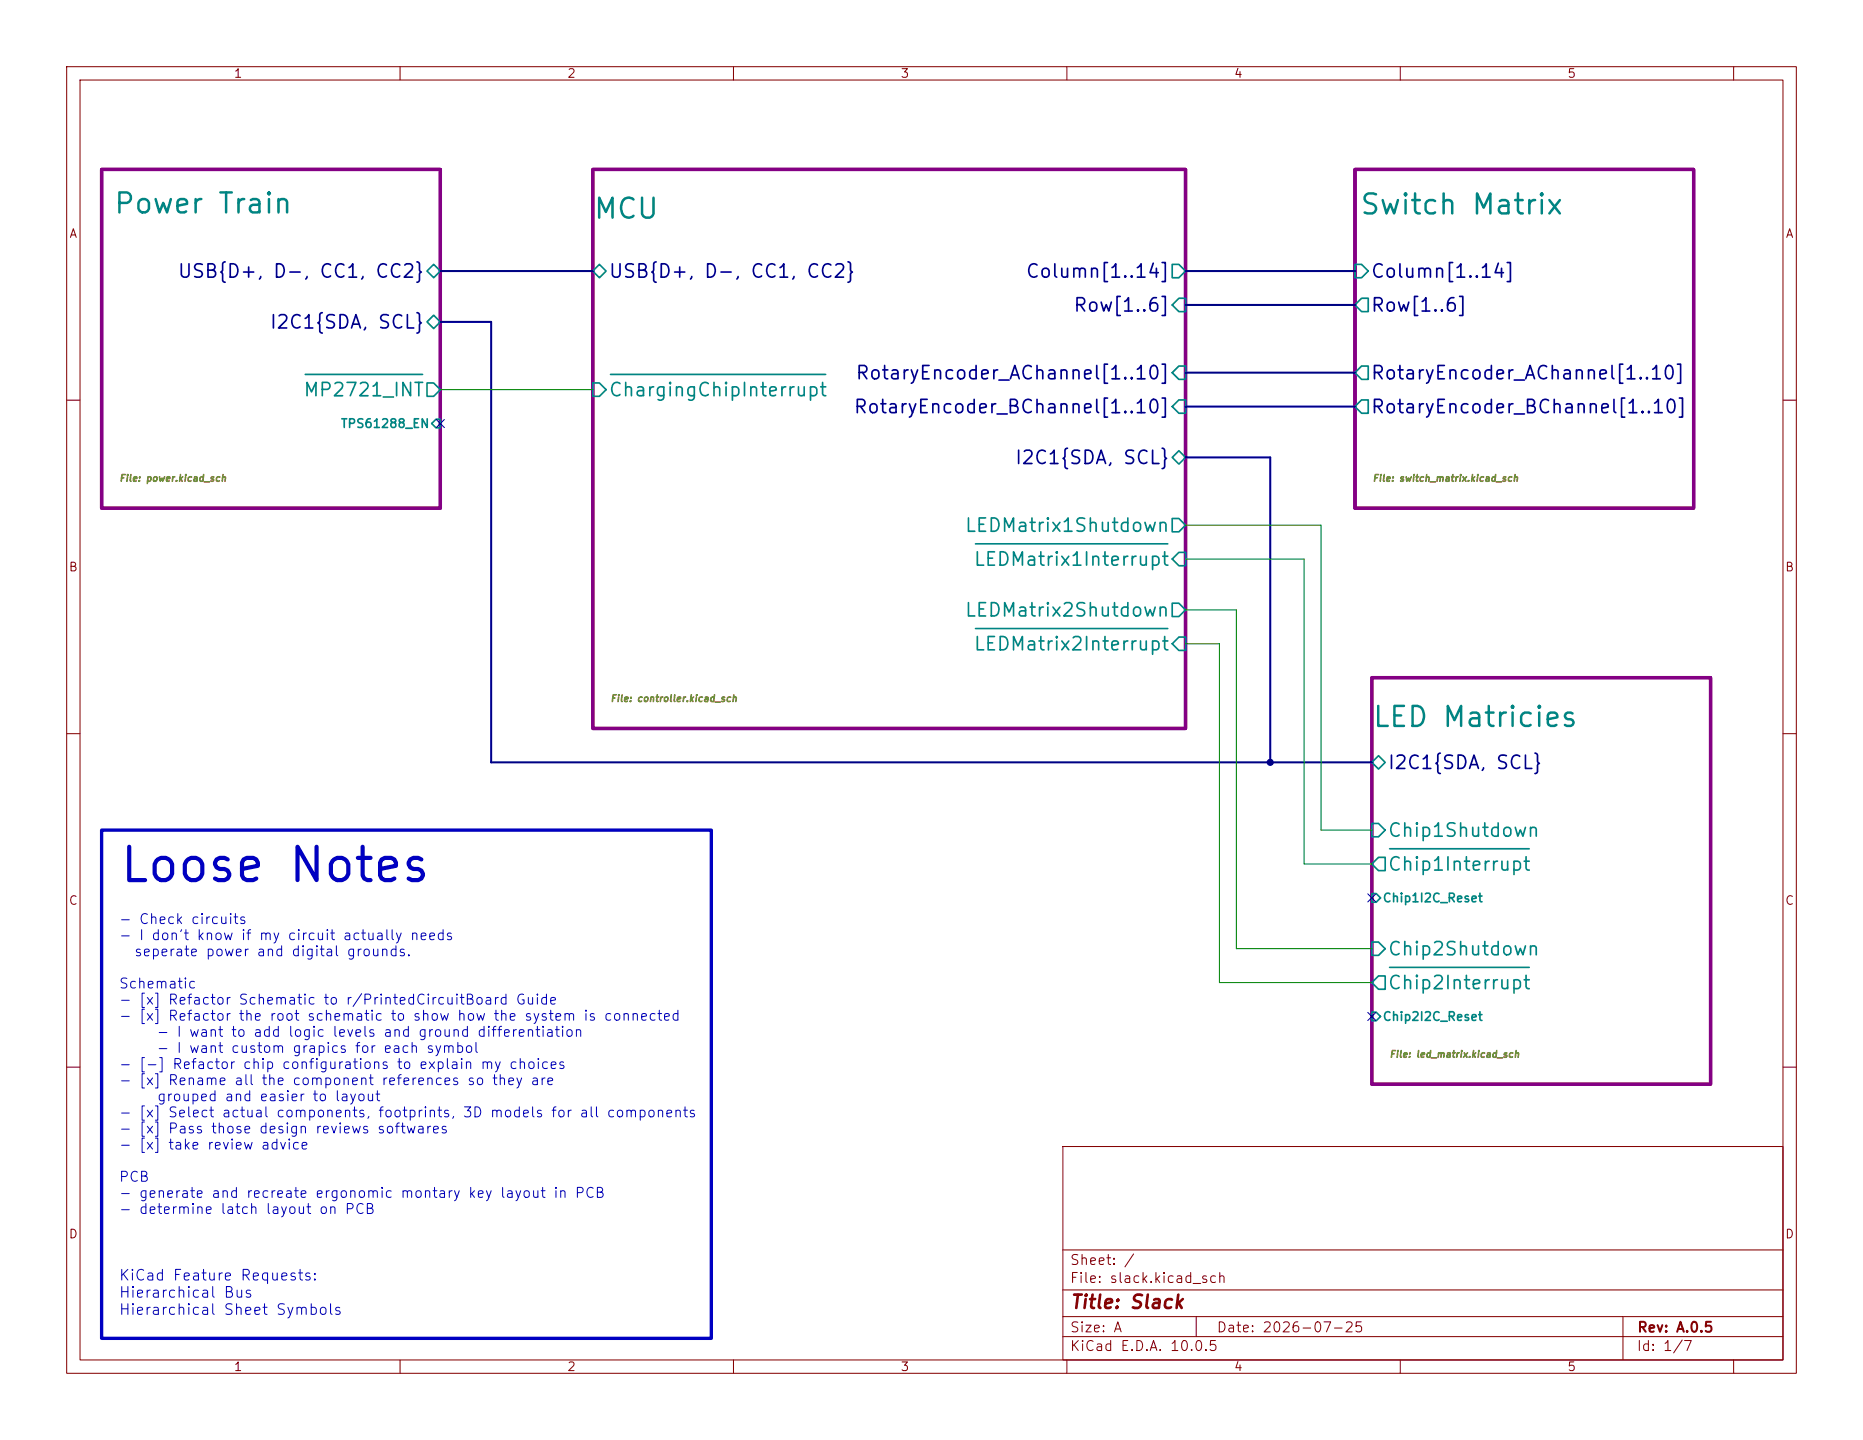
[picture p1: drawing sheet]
<svg xmlns="http://www.w3.org/2000/svg" width="279mm" height="216mm" viewBox="0 0 279 216" stroke-linecap="round" stroke-linejoin="round" font-family="sans-serif">
<defs><g id="words">
<text font-size="5" fill="#0000c2" x="17.7" y="133.5">Loose Notes</text>
<g font-size="3" fill="#008484">
<text x="16.9" y="32.8">Power Train</text>
<text x="88.8" y="33.5">MCU</text>
<text x="203.8" y="32.9">Switch Matrix</text>
<text x="205.7" y="109.7">LED Matricies</text>
</g>
<g font-size="2" fill="#000084">
<text x="26.5" y="42.2">USB{D+, D-, CC1, CC2}</text>
<text x="91.2" y="42.2">USB{D+, D-, CC1, CC2}</text>
<text x="153.7" y="42.2">Column[1..14]</text>
<text x="160.8" y="47.2">Row[1..6]</text>
<text x="205.5" y="42.2">Column[1..14]</text>
<text x="205.5" y="47.2">Row[1..6]</text>
<text x="40.3" y="49.8">I2C1{SDA, SCL}</text>
<text x="128.2" y="57.4">RotaryEncoder_AChannel[1..10]</text>
<text x="205.5" y="57.4">RotaryEncoder_AChannel[1..10]</text>
<text x="127.9" y="62.5">RotaryEncoder_BChannel[1..10]</text>
<text x="205.5" y="62.5">RotaryEncoder_BChannel[1..10]</text>
<text x="152.1" y="70.1">I2C1{SDA, SCL}</text>
<text x="208" y="115.8">I2C1{SDA, SCL}</text>
</g>
<g font-size="2" fill="#008484">
<text x="45.4" y="59.9">MP2721_INT</text>
<text x="91.2" y="59.9">ChargingChipInterrupt</text>
<text x="144.6" y="80.3">LEDMatrix1Shutdown</text>
<text x="145.9" y="85.3">LEDMatrix1Interrupt</text>
<text x="144.6" y="93">LEDMatrix2Shutdown</text>
<text x="145.9" y="98">LEDMatrix2Interrupt</text>
<text x="208" y="126">Chip1Shutdown</text>
<text x="208" y="131.1">Chip1Interrupt</text>
<text x="208" y="143.8">Chip2Shutdown</text>
<text x="208" y="148.8">Chip2Interrupt</text>
</g>
<text font-size="2" fill="#840000" x="160.4" y="196.7">Title: Slack</text>
<g font-size="1.6" fill="#0000c2">
<text x="17.7" y="192.4">KiCad Feature Requests:</text>
<text x="17.7" y="195">Hierarchical Bus</text>
<text x="17.7" y="197.6">Hierarchical Sheet Symbols</text>
</g>
<g font-size="1.5" fill="#0000c2">
<text x="17.7" y="138.9">- Check circuits</text>
<text x="17.7" y="141.3">- I don't know if my circuit actually needs</text>
<text x="20" y="143.8">seperate power and digital grounds.</text>
<text x="17.7" y="148.6">Schematic</text>
<text x="17.7" y="151">- [x] Refactor Schematic to r/PrintedCircuitBoard Guide</text>
<text x="17.7" y="153.4">- [x] Refactor the root schematic to show how the system is connected</text>
<text x="23.4" y="155.8">- I want to add logic levels and ground differentiation</text>
<text x="17.7" y="160.7">- [-] Refactor chip configurations to explain my choices</text>
<text x="23.4" y="158.2">- I want custom grapics for each symbol</text>
<text x="17.7" y="163.1">- [x] Rename all the component references so they are</text>
<text x="17.7" y="167.9">- [x] Select actual components, footprints, 3D models for all components</text>
<text x="23.4" y="165.5">grouped and easier to layout</text>
<text x="17.7" y="170.3">- [x] Pass those design reviews softwares</text>
<text x="17.7" y="172.7">- [x] take review advice</text>
<text x="17.7" y="177.6">PCB</text>
<text x="17.7" y="180">- generate and recreate ergonomic montary key layout in PCB</text>
<text x="17.7" y="182.4">- determine latch layout on PCB</text>
</g>
<g font-size="1.5" fill="#840000">
<text x="160.4" y="190">Sheet: /</text>
<text x="160.4" y="192.7">File: slack.kicad_sch</text>
<text x="160.4" y="202.9">KiCad E.D.A. 10.0.5</text>
<text x="160.4" y="200.1">Size: A</text>
<text x="182.4" y="200.1">Date: 2026-07-25</text>
<text x="245.4" y="202.9">Id: 1/7</text>
<text x="245.4" y="200.1">Rev: A.0.5</text>
</g>
<g font-size="1.3" fill="#840000">
<text x="35" y="12">1</text>
<text x="85" y="12">2</text>
<text x="135" y="12">3</text>
<text x="185" y="12">4</text>
<text x="235" y="12">5</text>
<text x="10.3" y="36">A</text>
<text x="267.7" y="36">A</text>
<text x="10.2" y="86">B</text>
<text x="267.6" y="86">B</text>
<text x="10.2" y="136">C</text>
<text x="267.6" y="136">C</text>
<text x="10.2" y="186">D</text>
<text x="267.6" y="186">D</text>
<text x="35" y="205.9">1</text>
<text x="85" y="205.9">2</text>
<text x="135" y="205.9">3</text>
<text x="185" y="205.9">4</text>
<text x="235" y="205.9">5</text>
</g>
<g font-size="1.3" fill="#008484">
<text x="51" y="64.5">TPS61288_EN</text>
<text x="207.3" y="135.6">Chip1I2C_Reset</text>
<text x="207.3" y="153.4">Chip2I2C_Reset</text>
</g>
<g font-size="1" fill="#848400">
<text x="17.8" y="72.5">File: power.kicad_sch</text>
<text x="205.8" y="72.5">File: switch_matrix.kicad_sch</text>
<text x="91.5" y="105.5">File: controller.kicad_sch</text>
<text x="208.3" y="158.8">File: led_matrix.kicad_sch</text>
</g>
</g></defs>
<g fill="none" stroke="#840000" stroke-width=".15">
<path d="M10 10h259.4v195.9h-259.4zM12 12h255.4v191.9h-255.4zM60 10v2M110 10v2M160 10v2M210 10v2M260 10v2M10 60h2M267.4 60h2M10 110h2M267.4 110h2M10 160h2"/>
<path d="M159.4 171.9h108v32h-108zM267.4 160h2M159.4 197.4h108M159.4 193.4h108M159.4 187.4h108M179.4 197.4v3M243.4 197.4v6.5M60 203.9v2M110 203.9v2M159.4 200.4h108M160 203.9v2M210 203.9v2"/>
<path d="M260 203.9v2"/>
</g>
<path d="M15.2 25.4h50.8v50.8h-50.8zM88.9 25.4h88.9v83.8h-88.9zM203.2 25.4h50.8v50.8h-50.8zM205.7 101.6h50.8v61h-50.8z" fill="none" stroke="#840084" stroke-width=".5"/>
<g fill="none" stroke="#008484" stroke-width=".25">
<path d="M65 39.6l1 1-1 1-1-1zM89.9 39.6l1 1-1 1-1-1zM175.8 39.6h1l1 1-1 1h-1zM203.2 39.6h1l1 1-1 1h-1zM45.8 56.1h17.6M64 57.4h1l1 1-1 1h-1zM65 47.3l1 1-1 1-1-1zM88.9 57.4h1l1 1-1 1h-1zM91.6 56.1h32.2M176.8 54.9h1v2h-1l-1-1zM176.8 60h1v2h-1l-1-1zM176.8 44.7h1v2h-1l-1-1z"/>
<path d="M203.2 55.9l1-1h1v2h-1zM204.2 44.7h1v2h-1l-1-1zM65.4 62.9h.6v1.3h-.6l-.7-.7zM175.8 77.7h1l1 1-1 1h-1zM176.8 67.6l1 1-1 1-1-1zM203.2 61l1-1h1v2h-1zM146.3 81.5h28.8M146.3 94.2h28.8M175.8 90.4h1l1 1-1 1h-1zM176.8 82.8h1v2h-1l-1-1zM176.8 95.5h1v2h-1l-1-1zM205.7 114.3l1-1 1 1-1 1z"/>
<path d="M205.7 134h.7l.6 .6-.6 .7h-.7zM205.7 129.5l1-1h1v2h-1zM205.7 123.5h1l1 1-1 1h-1zM208.4 127.3h20.9M205.7 151.7h.7l.6 .7-.6 .7h-.7zM205.7 147.3l1-1h1v2h-1zM205.7 141.2h1l1 1-1 1h-1zM208.4 145h20.9"/>
</g>
<path d="M66 48.3h7.7v66h132M66 40.6h22.9M177.8 55.9h25.4M177.8 45.7h25.4M177.8 40.6h25.4M177.8 68.6h12.7v45.7M177.8 61h25.4" fill="none" stroke="#000084" stroke-width=".3"/>
<path d="M66 58.4h22.9M177.8 78.7h20.3v45.8h7.6M177.8 83.8h17.8v45.7h10.1M177.8 91.4h7.6v50.8h20.3M177.8 96.5h5.1v50.8h22.8" fill="none" stroke="#008400" stroke-width=".15"/>
<path d="M65.4 62.9l1.2 1.2M66.6 62.9l-1.2 1.2M205.1 134l1.2 1.2M206.3 134l-1.2 1.2M205.1 151.8l1.2 1.2M206.3 151.8l-1.2 1.2" fill="none" stroke="#000084" stroke-width=".15"/>
<path d="M15.2 124.5h91.5v76.2h-91.5z" fill="none" stroke="#0000c2" stroke-width=".5"/>
<circle cx="190.5" cy="114.3" r=".46" fill="#000084" stroke="#000084" stroke-width=".15"/>
<use href="#words"/>
</svg>
